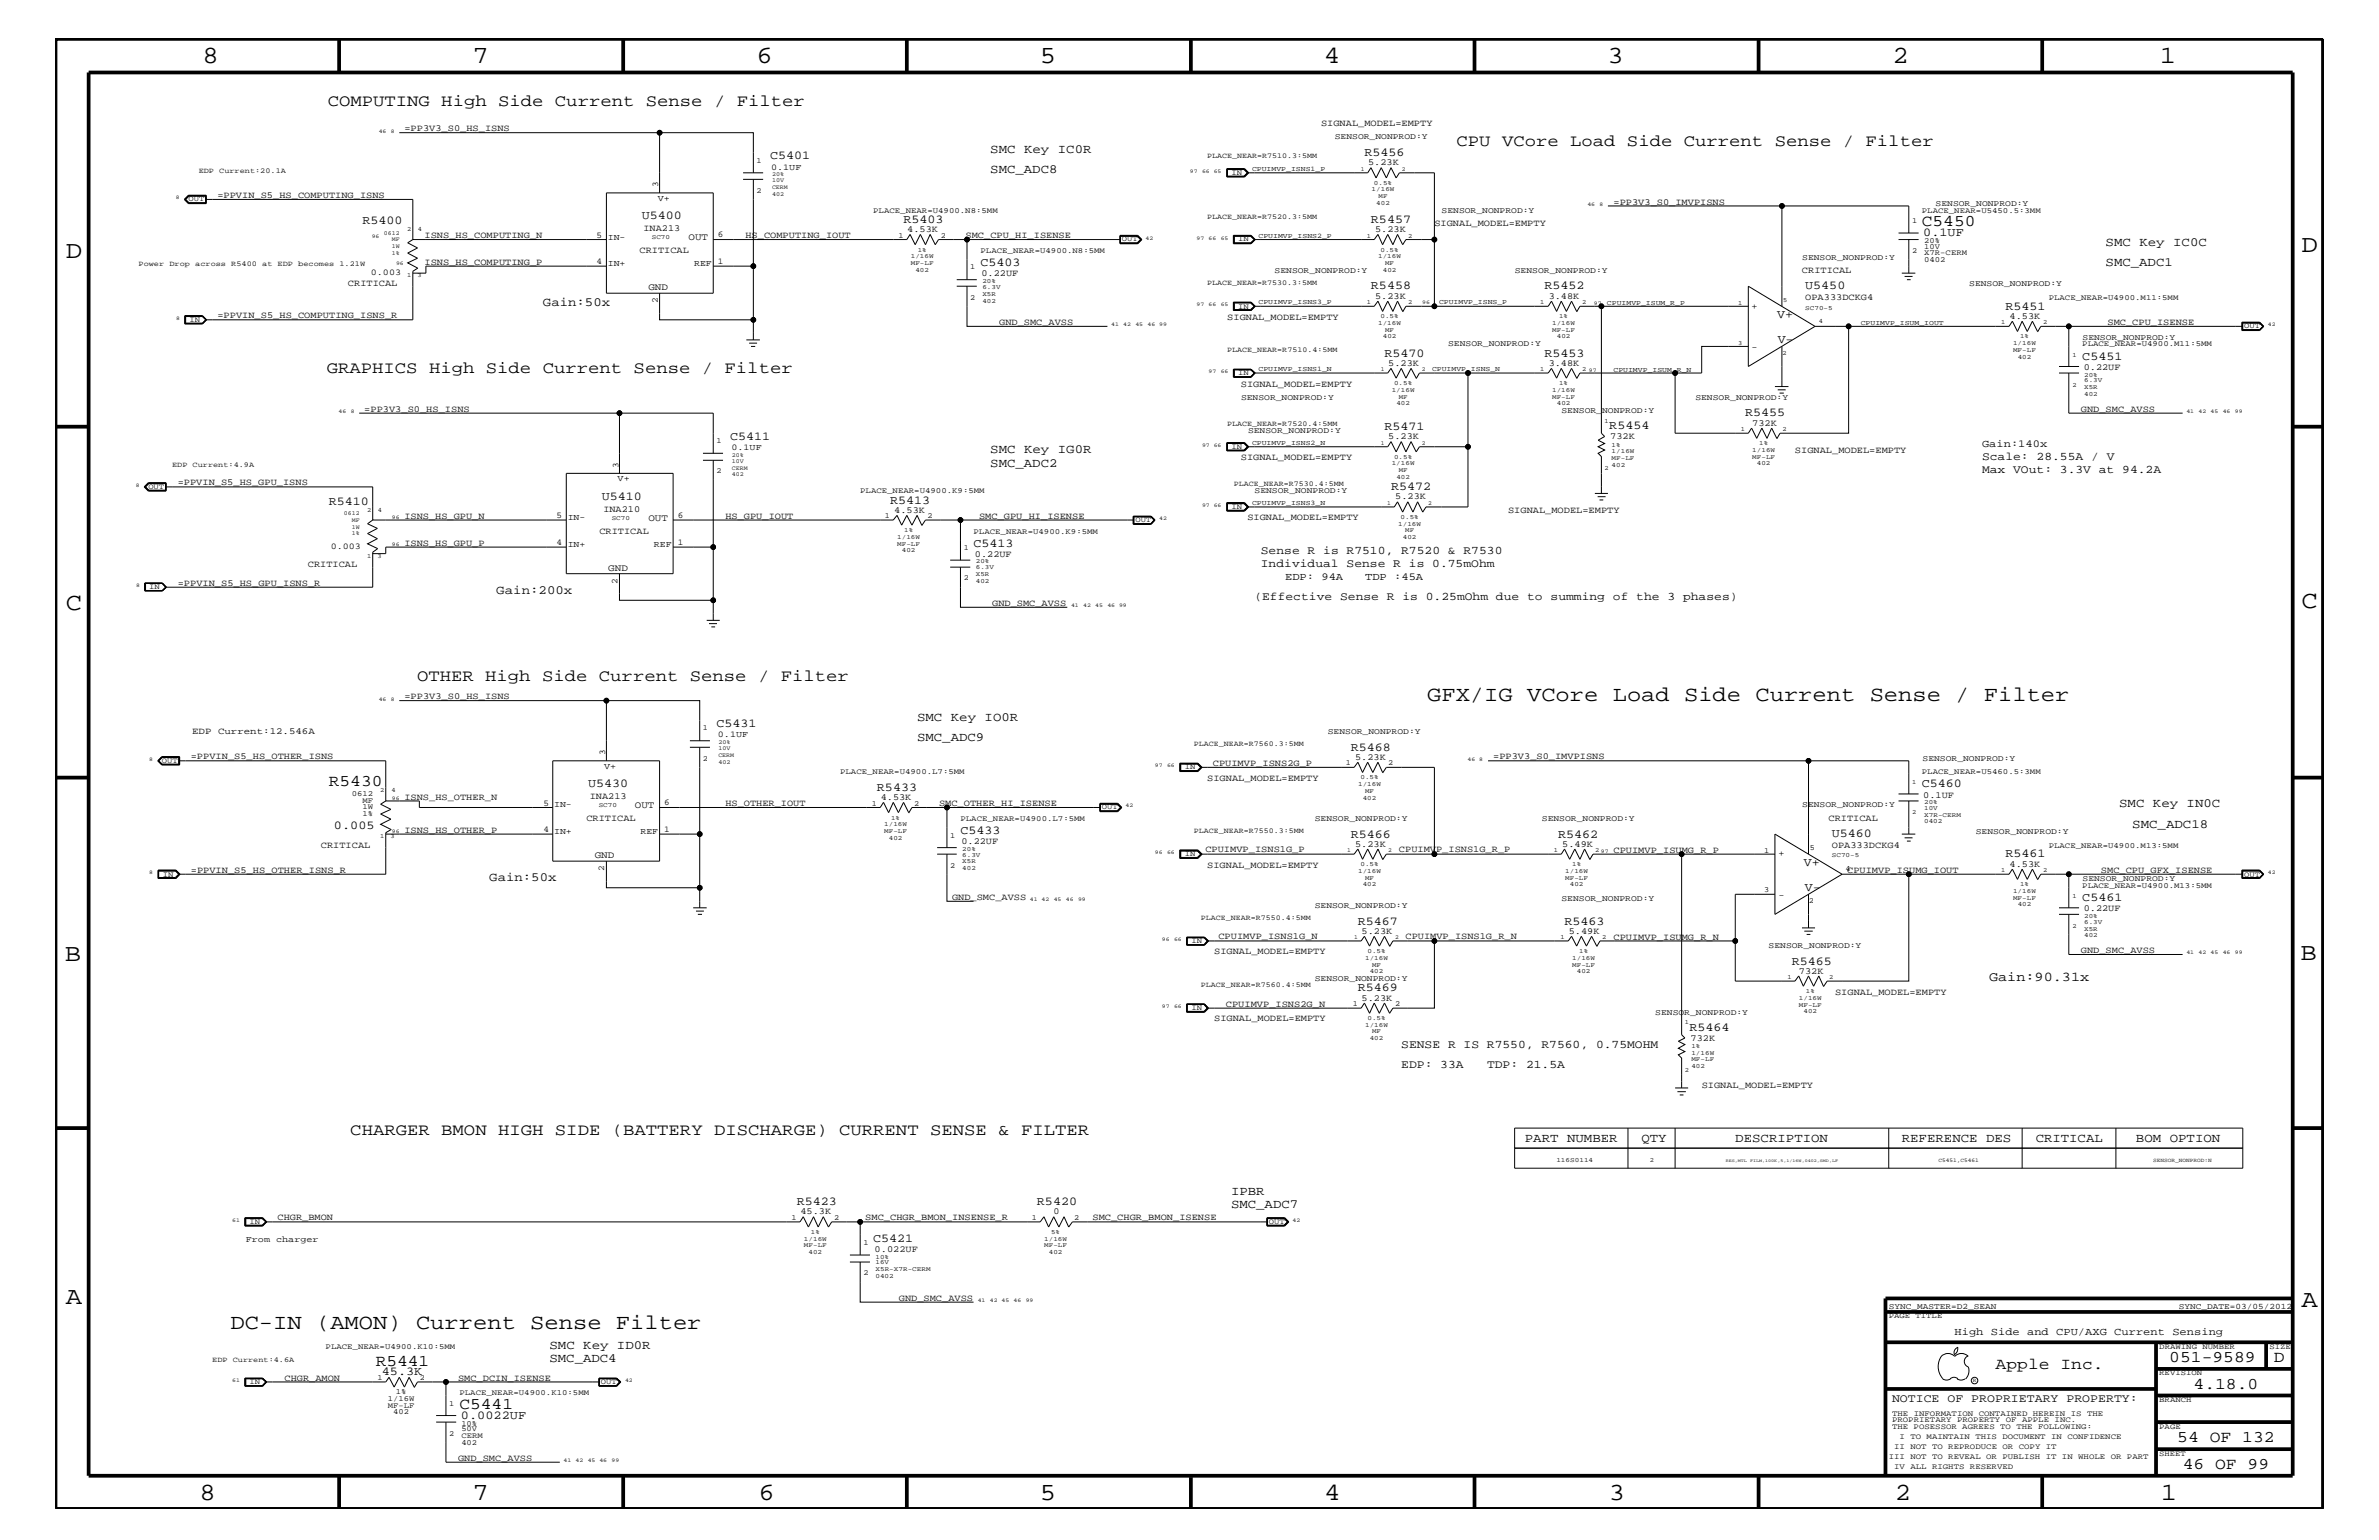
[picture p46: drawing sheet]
<svg xmlns="http://www.w3.org/2000/svg" width="432mm" height="279mm" viewBox="0 0 432 279" stroke-linecap="round" stroke-linejoin="round" font-family="sans-serif">
<defs><g id="words">
<g font-size="4.5">
<text x="36.7" y="11.5">8</text>
<text x="85.8" y="11.5">7</text>
<text x="137.3" y="11.5">6</text>
<text x="188.7" y="11.5">5</text>
<text x="240.3" y="11.5">4</text>
<text x="291.8" y="11.5">3</text>
<text x="343.5" y="11.5">2</text>
<text x="392" y="11.5">1</text>
<text x="11.9" y="46.8">D</text>
<text x="417.7" y="45.7">D</text>
<text x="11.9" y="110.6">C</text>
<text x="417.7" y="110.3">C</text>
<text x="11.8" y="174.3">B</text>
<text x="417.6" y="174.2">B</text>
<text x="11.9" y="236.7">A</text>
<text x="417.7" y="237.1">A</text>
<text x="36.2" y="272.1">8</text>
<text x="85.8" y="272.1">7</text>
<text x="137.7" y="272.1">6</text>
<text x="188.7" y="272.1">5</text>
<text x="240.4" y="272.1">4</text>
<text x="292" y="272.1">3</text>
<text x="343.9" y="272.1">2</text>
<text x="392.2" y="272.1">1</text>
</g>
<g font-size="3.9">
<text x="259" y="127.1">GFX/IG VCore Load Side Current Sense / Filter</text>
<text x="41.8" y="241.1">DC-IN (AMON) Current Sense Filter</text>
</g>
<g font-size="3">
<text x="59.5" y="19.2">COMPUTING High Side Current Sense / Filter</text>
<text x="264.4" y="26.5">CPU VCore Load Side Current Sense / Filter</text>
<text x="348.8" y="41">C5450</text>
<text x="59.3" y="67.7">GRAPHICS High Side Current Sense / Filter</text>
<text x="75.7" y="123.5">OTHER High Side Current Sense / Filter</text>
<text x="59.7" y="142.5">R5430</text>
<text x="63.6" y="205.9">CHARGER BMON HIGH SIDE (BATTERY DISCHARGE) CURRENT SENSE &amp; FILTER</text>
<text x="68.2" y="247.8">R5441</text>
<text x="362.2" y="248.4">Apple Inc.</text>
<text x="393.7" y="247.1">051-9589</text>
<text x="398.1" y="252">4.18.0</text>
<text x="412.7" y="247.1">D</text>
<text x="83.4" y="255.6">C5441</text>
<text x="395.2" y="261.6">54 OF 132</text>
<text x="396.2" y="266.6">46 OF 99</text>
</g>
<text font-size="2.5" x="361" y="178">Gain:90.31x</text>
<g font-size="2.3">
<text x="179.7" y="27.7">SMC Key IC0R</text>
<text x="179.7" y="31.4">SMC_ADC8</text>
<text x="382.2" y="44.6">SMC Key IC0C</text>
<text x="382.2" y="48.3">SMC_ADC1</text>
<text x="98.6" y="55.6">Gain:50x</text>
<text x="179.7" y="82.2">SMC Key IG0R</text>
<text x="179.7" y="84.7">SMC_ADC2</text>
<text x="90.1" y="107.7">Gain:200x</text>
<text x="166.5" y="130.8">SMC Key IO0R</text>
<text x="166.5" y="134.4">SMC_ADC9</text>
<text x="384.6" y="146.5">SMC Key IN0C</text>
<text x="387" y="150.1">SMC_ADC18</text>
<text x="88.8" y="159.9">Gain:50x</text>
<text x="276.8" y="207.1">PART NUMBER</text>
<text x="297.9" y="207.1">QTY</text>
<text x="315" y="207.1">DESCRIPTION</text>
<text x="345.2" y="207.1">REFERENCE DES</text>
<text x="369.5" y="207.1">CRITICAL</text>
<text x="387.7" y="207.1">BOM OPTION</text>
<text x="223.4" y="216.9">IPBR</text>
<text x="223.4" y="219.2">SMC_ADC7</text>
<text x="99.7" y="244.7">SMC Key ID0R</text>
<text x="99.7" y="247.1">SMC_ADC4</text>
</g>
<g font-size="2.2">
<text x="139.8" y="28.9">C5401</text>
<text x="247.6" y="28.3">R5456</text>
<text x="65.8" y="40.7">R5400</text>
<text x="116.5" y="39.8">U5400</text>
<text x="164" y="40.4">R5403</text>
<text x="248.8" y="40.4">R5457</text>
<text x="349.1" y="42.9">0.1UF</text>
<text x="178" y="48.3">C5403</text>
<text x="248.8" y="52.5">R5458</text>
<text x="280.3" y="52.5">R5452</text>
<text x="327.7" y="52.4">U5450</text>
<text x="322.6" y="57.7">V+</text>
<text x="364" y="56.2">R5451</text>
<text x="251.3" y="64.7">R5470</text>
<text x="280.3" y="64.7">R5453</text>
<text x="322.7" y="62.3">V-</text>
<text x="378" y="65.3">C5451</text>
<text x="292.1" y="77.9">R5454</text>
<text x="316.7" y="75.6">R5455</text>
<text x="132.5" y="79.9">C5411</text>
<text x="251.3" y="78">R5471</text>
<text x="252.5" y="88.9">R5472</text>
<text x="59.7" y="91.6">R5410</text>
<text x="109.2" y="90.7">U5410</text>
<text x="161.5" y="91.4">R5413</text>
<text x="176.7" y="99.3">C5413</text>
<text x="130" y="131.9">C5431</text>
<text x="245.2" y="136.2">R5468</text>
<text x="106.8" y="142.9">U5430</text>
<text x="159.2" y="143.5">R5433</text>
<text x="348.8" y="142.9">C5460</text>
<text x="60.6" y="150.5">0.005</text>
<text x="174.3" y="151.3">C5433</text>
<text x="245.2" y="152">R5466</text>
<text x="282.8" y="152">R5462</text>
<text x="332.5" y="151.8">U5460</text>
<text x="364" y="155.6">R5461</text>
<text x="327.4" y="157.1">V+</text>
<text x="327.6" y="161.7">V-</text>
<text x="246.5" y="167.8">R5467</text>
<text x="284" y="167.8">R5463</text>
<text x="378" y="163.5">C5461</text>
<text x="246.5" y="179.9">R5469</text>
<text x="325.2" y="175">R5465</text>
<text x="306.7" y="187">R5464</text>
<text x="144.6" y="218.6">R5423</text>
<text x="188.2" y="218.6">R5420</text>
<text x="158.5" y="225.3">C5421</text>
<text x="69.3" y="249.5">45.3K</text>
<text x="83.7" y="257.4">0.0022UF</text>
</g>
<g font-size="2.1">
<text x="359.7" y="83.5">Scale: 28.55A / V</text>
<text x="359.7" y="85.9">Max VOut: 3.3V at 94.2A</text>
<text x="228.9" y="100.4">Sense R is R7510, R7520 &amp; R7530</text>
<text x="228.9" y="102.9">Individual Sense R is 0.75mOhm</text>
<text x="227.7" y="108.9">(Effective Sense R is 0.25mOhm due to summing of the 3 phases)</text>
<text x="254.3" y="190.2">SENSE R IS R7550, R7560, 0.75MOHM</text>
<text x="254.3" y="193.7">EDP: 33A</text>
<text x="269.9" y="193.7">TDP: 21.5A</text>
<text x="343.4" y="254.4">NOTICE OF PROPRIETARY PROPERTY:</text>
</g>
<g font-size="1.9">
<text x="359.7" y="81.1">Gain:140x</text>
<text x="233.3" y="105.3">EDP: 94A</text>
<text x="247.8" y="105.3">TDP :45A</text>
<text x="354.8" y="242.3">High Side and CPU/AXG Current Sensing</text>
</g>
<g font-size="1.8">
<text x="125" y="43.6">OUT</text>
<text x="117.7" y="52.7">GND</text>
<text x="117.7" y="94.5">OUT</text>
<text x="110.4" y="103.7">GND</text>
<text x="115.2" y="146.7">OUT</text>
<text x="107.9" y="155.7">GND</text>
</g>
<g font-size="1.7">
<text x="73.4" y="23.8">=PP3V3_S0_HS_ISNS</text>
<text x="239.8" y="22.9">SIGNAL_MODEL=EMPTY</text>
<text x="39.5" y="35.9">=PPVIN_S5_HS_COMPUTING_ISNS</text>
<text x="248.3" y="30">5.23K</text>
<text x="116.8" y="41.9">INA213</text>
<text x="260.3" y="41">SIGNAL_MODEL=EMPTY</text>
<text x="292.9" y="37.2">=PP3V3_S0_IMVPISNS</text>
<text x="77" y="43.2">ISNS_HS_COMPUTING_N</text>
<text x="116.1" y="45.9">CRITICAL</text>
<text x="135.3" y="43.2">HS_COMPUTING_IOUT</text>
<text x="164.7" y="42.1">4.53K</text>
<text x="175.3" y="43.2">SMC_CPU_HI_ISENSE</text>
<text x="249.6" y="42.1">5.23K</text>
<text x="63.2" y="51.9">CRITICAL</text>
<text x="77" y="48">ISNS_HS_COMPUTING_P</text>
<text x="178.1" y="50.2">0.22UF</text>
<text x="327.1" y="49.6">CRITICAL</text>
<text x="39.5" y="57.8">=PPVIN_S5_HS_COMPUTING_ISNS_R</text>
<text x="181.4" y="59">GND_SMC_AVSS</text>
<text x="222.8" y="58">SIGNAL_MODEL=EMPTY</text>
<text x="249.6" y="54.2">5.23K</text>
<text x="281.1" y="54.2">3.48K</text>
<text x="317.9" y="56">+</text>
<text x="327.7" y="54.4">OPA333DCKG4</text>
<text x="364.7" y="57.9">4.53K</text>
<text x="382.5" y="59">SMC_CPU_ISENSE</text>
<text x="317.9" y="63.4">-</text>
<text x="225.2" y="70.1">SIGNAL_MODEL=EMPTY</text>
<text x="252" y="66.4">5.23K</text>
<text x="281.1" y="66.4">3.48K</text>
<text x="378.2" y="67.1">0.22UF</text>
<text x="66.1" y="74.7">=PP3V3_S0_HS_ISNS</text>
<text x="318.1" y="77.3">732K</text>
<text x="377.7" y="74.7">GND_SMC_AVSS</text>
<text x="225.2" y="83.5">SIGNAL_MODEL=EMPTY</text>
<text x="252" y="79.7">5.23K</text>
<text x="292.3" y="79.7">732K</text>
<text x="325.8" y="82.2">SIGNAL_MODEL=EMPTY</text>
<text x="32.3" y="88.1">=PPVIN_S5_HS_GPU_ISNS</text>
<text x="73.4" y="94.2">ISNS_HS_GPU_N</text>
<text x="109.5" y="92.8">INA210</text>
<text x="131.7" y="94.2">HS_GPU_IOUT</text>
<text x="162.3" y="93.1">4.53K</text>
<text x="177.7" y="94.2">SMC_GPU_HI_ISENSE</text>
<text x="226.4" y="94.3">SIGNAL_MODEL=EMPTY</text>
<text x="253.2" y="90.6">5.23K</text>
<text x="273.7" y="93.2">SIGNAL_MODEL=EMPTY</text>
<text x="73.4" y="99">ISNS_HS_GPU_P</text>
<text x="108.8" y="96.8">CRITICAL</text>
<text x="177" y="101">0.22UF</text>
<text x="32.3" y="106.3">=PPVIN_S5_HS_GPU_ISNS_R</text>
<text x="55.9" y="102.9">CRITICAL</text>
<text x="180.1" y="109.9">GND_SMC_AVSS</text>
<text x="73.4" y="126.9">=PP3V3_S0_HS_ISNS</text>
<text x="34.6" y="137.8">=PPVIN_S5_HS_OTHER_ISNS</text>
<text x="34.9" y="133.2">EDP Current:12.546A</text>
<text x="246" y="137.9">5.23K</text>
<text x="271" y="137.8">=PP3V3_S0_IMVPISNS</text>
<text x="219.1" y="141.7">SIGNAL_MODEL=EMPTY</text>
<text x="220.1" y="139">CPUIMVP_ISNS2G_P</text>
<text x="73.4" y="145.1">ISNS_HS_OTHER_N</text>
<text x="106.4" y="149">CRITICAL</text>
<text x="107.1" y="144.9">INA213</text>
<text x="131.7" y="146.2">HS_OTHER_IOUT</text>
<text x="159.9" y="145.1">4.53K</text>
<text x="170.4" y="146.2">SMC_OTHER_HI_ISENSE</text>
<text x="331.9" y="149">CRITICAL</text>
<text x="349.1" y="144.7">0.1UF</text>
<text x="58.3" y="153.8">CRITICAL</text>
<text x="73.4" y="151.1">ISNS_HS_OTHER_P</text>
<text x="174.5" y="153.2">0.22UF</text>
<text x="218.8" y="154.6">CPUIMVP_ISNS1G_P</text>
<text x="246" y="153.7">5.23K</text>
<text x="253.9" y="154.6">CPUIMVP_ISNS1G_R_P</text>
<text x="283.5" y="153.7">5.49K</text>
<text x="292.9" y="154.7">CPUIMVP_ISUMG_R_P</text>
<text x="322.8" y="155.4">+</text>
<text x="332.5" y="153.8">OPA333DCKG4</text>
<text x="34.6" y="158.4">=PPVIN_S5_HS_OTHER_ISNS_R</text>
<text x="219.1" y="157.4">SIGNAL_MODEL=EMPTY</text>
<text x="335.3" y="158.4">CPUIMVP_ISUMG_IOUT</text>
<text x="364.7" y="157.3">4.53K</text>
<text x="381.3" y="158.4">SMC_CPU_GFX_ISENSE</text>
<text x="172.8" y="163.3">GND_SMC_AVSS</text>
<text x="322.8" y="162.8">-</text>
<text x="378.2" y="165.3">0.22UF</text>
<text x="220.4" y="173.2">SIGNAL_MODEL=EMPTY</text>
<text x="221.1" y="170.4">CPUIMVP_ISNS1G_N</text>
<text x="247.1" y="169.4">5.23K</text>
<text x="255.1" y="170.4">CPUIMVP_ISNS1G_R_N</text>
<text x="284.7" y="169.4">5.49K</text>
<text x="292.9" y="170.5">CPUIMVP_ISUMG_R_N</text>
<text x="377.7" y="172.9">GND_SMC_AVSS</text>
<text x="326.5" y="176.7">732K</text>
<text x="220.4" y="185.3">SIGNAL_MODEL=EMPTY</text>
<text x="222.5" y="182.7">CPUIMVP_ISNS2G_N</text>
<text x="247.1" y="181.6">5.23K</text>
<text x="333.1" y="180.5">SIGNAL_MODEL=EMPTY</text>
<text x="306.8" y="188.8">732K</text>
<text x="308.9" y="197.4">SIGNAL_MODEL=EMPTY</text>
<text x="50.4" y="221.4">CHGR_BMON</text>
<text x="145.3" y="220.3">45.3K</text>
<text x="157.1" y="221.4">SMC_CHGR_BMON_INSENSE_R</text>
<text x="191.2" y="220.3">0</text>
<text x="198.3" y="221.4">SMC_CHGR_BMON_ISENSE</text>
<text x="158.7" y="227.1">0.022UF</text>
<text x="163.2" y="236">GND_SMC_AVSS</text>
<text x="51.6" y="250.6">CHGR_AMON</text>
<text x="83.1" y="250.6">SMC_DCIN_ISENSE</text>
<text x="83.1" y="265">GND_SMC_AVSS</text>
</g>
<g font-size="1.6">
<text x="119.5" y="34" transform="rotate(-90 119.5 34)">3</text>
<text x="140" y="30.8">0.1UF</text>
<text x="119.4" y="36.4">V+</text>
<text x="108.3" y="43.1">5</text>
<text x="108.3" y="47.9">4</text>
<text x="110.3" y="43.5">IN-</text>
<text x="130.3" y="43">6</text>
<text x="130.3" y="47.9">1</text>
<text x="67.3" y="49.9">0.003</text>
<text x="110.3" y="48.3">IN+</text>
<text x="126" y="48.3">REF</text>
<text x="119.4" y="55.1" transform="rotate(-90 119.4 55.1)">2</text>
<text x="132.8" y="81.6">0.1UF</text>
<text x="112.1" y="87.3">V+</text>
<text x="112.3" y="84.9" transform="rotate(-90 112.3 84.9)">3</text>
<text x="101" y="94">5</text>
<text x="103" y="94.3">IN-</text>
<text x="123" y="93.9">6</text>
<text x="60" y="99.6">0.003</text>
<text x="101" y="98.8">4</text>
<text x="103" y="99.3">IN+</text>
<text x="118.7" y="99.3">REF</text>
<text x="123" y="98.8">1</text>
<text x="112.1" y="105.9" transform="rotate(-90 112.1 105.9)">2</text>
<text x="109.8" y="137" transform="rotate(-90 109.8 137)">3</text>
<text x="130.3" y="133.8">0.1UF</text>
<text x="109.6" y="139.5">V+</text>
<text x="98.6" y="146.2">5</text>
<text x="100.6" y="146.5">IN-</text>
<text x="120.6" y="146">6</text>
<text x="98.6" y="151">4</text>
<text x="100.6" y="151.3">IN+</text>
<text x="116.2" y="151.3">REF</text>
<text x="120.6" y="151">1</text>
<text x="109.6" y="158.1" transform="rotate(-90 109.6 158.1)">2</text>
<text x="44.6" y="225.3">From charger</text>
</g>
<g font-size="1.5">
<text x="242.3" y="25.3">SENSOR_NONPROD:Y</text>
<text x="261.7" y="38.6">SENSOR_NONPROD:Y</text>
<text x="351.3" y="37.4">SENSOR_NONPROD:Y</text>
<text x="327.1" y="47.1">SENSOR_NONPROD:Y</text>
<text x="231.4" y="49.6">SENSOR_NONPROD:Y</text>
<text x="275" y="49.6">SENSOR_NONPROD:Y</text>
<text x="357.4" y="51.9">SENSOR_NONPROD:Y</text>
<text x="262.8" y="62.9">SENSOR_NONPROD:Y</text>
<text x="378" y="61.7">SENSOR_NONPROD:Y</text>
<text x="225.3" y="72.6">SENSOR_NONPROD:Y</text>
<text x="283.4" y="75">SENSOR_NONPROD:Y</text>
<text x="307.7" y="72.6">SENSOR_NONPROD:Y</text>
<text x="226.5" y="78.6">SENSOR_NONPROD:Y</text>
<text x="227.7" y="89.5">SENSOR_NONPROD:Y</text>
<text x="241" y="133.2">SENSOR_NONPROD:Y</text>
<text x="349" y="138">SENSOR_NONPROD:Y</text>
<text x="238.6" y="149">SENSOR_NONPROD:Y</text>
<text x="279.9" y="149">SENSOR_NONPROD:Y</text>
<text x="327.1" y="146.5">SENSOR_NONPROD:Y</text>
<text x="358.6" y="151.3">SENSOR_NONPROD:Y</text>
<text x="378" y="159.9">SENSOR_NONPROD:Y</text>
<text x="238.6" y="164.7">SENSOR_NONPROD:Y</text>
<text x="283.4" y="163.5">SENSOR_NONPROD:Y</text>
<text x="321" y="172">SENSOR_NONPROD:Y</text>
<text x="238.6" y="178">SENSOR_NONPROD:Y</text>
<text x="300.4" y="184.1">SENSOR_NONPROD:Y</text>
<text x="342.8" y="237.4">SYNC_MASTER=D2_SEAN</text>
<text x="395.5" y="237.4">SYNC_DATE=03/05/2012</text>
</g>
<g font-size="1.4">
<text x="137.3" y="29.5">1</text>
<text x="219.1" y="28.7">PLACE_NEAR=R7510.3:5MM</text>
<text x="36.1" y="31.4">EDP Current:20.1A</text>
<text x="137.3" y="35">2</text>
<text x="223.5" y="31.7">IN</text>
<text x="34.2" y="36.5">OUT</text>
<text x="158.5" y="38.6">PLACE_NEAR=U4900.N8:5MM</text>
<text x="219.1" y="39.7">PLACE_NEAR=R7520.3:5MM</text>
<text x="347" y="40.4">1</text>
<text x="348.8" y="38.6">PLACE_NEAR=U5450.5:3MM</text>
<text x="163.1" y="43.1">1</text>
<text x="170.8" y="43.1">2</text>
<text x="178" y="45.9">PLACE_NEAR=U4900.N8:5MM</text>
<text x="203.6" y="43.8">OUT</text>
<text x="224.7" y="43.8">IN</text>
<text x="347" y="45.9">2</text>
<text x="349.2" y="46.3">X7R-CERM</text>
<text x="349.2" y="45.2">10V</text>
<text x="349.2" y="44.1">20%</text>
<text x="349.2" y="47.6">0402</text>
<text x="25.1" y="48.3">Power Drop across R5400 at EDP becomes 1.21W</text>
<text x="176.1" y="48.9">1</text>
<text x="219.1" y="51.8">PLACE_NEAR=R7530.3:5MM</text>
<text x="34.4" y="58.4">IN</text>
<text x="176.1" y="54.4">2</text>
<text x="224.7" y="56">IN</text>
<text x="371.9" y="54.4">PLACE_NEAR=U4900.M11:5MM</text>
<text x="407.3" y="59.5">OUT</text>
<text x="222.8" y="63.9">PLACE_NEAR=R7510.4:5MM</text>
<text x="378" y="62.9">PLACE_NEAR=U4900.M11:5MM</text>
<text x="224.7" y="68.1">IN</text>
<text x="222.8" y="77.2">PLACE_NEAR=R7520.4:5MM</text>
<text x="130" y="80.5">1</text>
<text x="223.5" y="81.4">IN</text>
<text x="26.9" y="88.7">OUT</text>
<text x="31.2" y="84.7">EDP Current:4.9A</text>
<text x="130" y="85.9">2</text>
<text x="156.1" y="89.5">PLACE_NEAR=U4900.K9:5MM</text>
<text x="223.9" y="88.2">PLACE_NEAR=R7530.4:5MM</text>
<text x="160.6" y="94">1</text>
<text x="168.3" y="94">2</text>
<text x="206.1" y="94.8">OUT</text>
<text x="223.5" y="92.3">IN</text>
<text x="174.9" y="99.9">1</text>
<text x="176.7" y="96.8">PLACE_NEAR=U4900.K9:5MM</text>
<text x="27.1" y="106.9">IN</text>
<text x="174.9" y="105.3">2</text>
<text x="127.6" y="132.5">1</text>
<text x="216.7" y="135.4">PLACE_NEAR=R7560.3:5MM</text>
<text x="29.4" y="138.4">OUT</text>
<text x="127.6" y="138">2</text>
<text x="152.5" y="140.4">PLACE_NEAR=U4900.L7:5MM</text>
<text x="215.1" y="139.6">IN</text>
<text x="244.3" y="138.9">1</text>
<text x="252" y="138.9">2</text>
<text x="348.8" y="140.4">PLACE_NEAR=U5460.5:3MM</text>
<text x="63.8" y="144.5">0612</text>
<text x="65.8" y="145.7">MF</text>
<text x="65.8" y="146.8">1W</text>
<text x="65.8" y="148.1">1%</text>
<text x="158.2" y="146.2">1</text>
<text x="165.9" y="146.2">2</text>
<text x="174.3" y="149">PLACE_NEAR=U4900.L7:5MM</text>
<text x="200" y="146.8">OUT</text>
<text x="172.5" y="152">1</text>
<text x="215.1" y="155.4">IN</text>
<text x="216.7" y="151.2">PLACE_NEAR=R7550.3:5MM</text>
<text x="320.2" y="154.7">1</text>
<text x="328.5" y="154.2">5</text>
<text x="371.9" y="153.8">PLACE_NEAR=U4900.M13:5MM</text>
<text x="29.5" y="159">IN</text>
<text x="172.5" y="157.4">2</text>
<text x="320.2" y="161.9">3</text>
<text x="334.9" y="158">4</text>
<text x="378" y="161.1">PLACE_NEAR=U4900.M13:5MM</text>
<text x="407.3" y="159">OUT</text>
<text x="217.9" y="166.9">PLACE_NEAR=R7550.4:5MM</text>
<text x="328.3" y="163.8">2</text>
<text x="216.2" y="171.1">IN</text>
<text x="217.9" y="179">PLACE_NEAR=R7560.4:5MM</text>
<text x="216.2" y="183.2">IN</text>
<text x="245.5" y="182.5">1</text>
<text x="253.2" y="182.5">2</text>
<text x="143.7" y="221.3">1</text>
<text x="151.4" y="221.3">2</text>
<text x="187.3" y="221.3">1</text>
<text x="195" y="221.3">2</text>
<text x="45.3" y="222">IN</text>
<text x="156.7" y="225.9">1</text>
<text x="230.3" y="222">OUT</text>
<text x="156.7" y="231.3">2</text>
<text x="342.8" y="239.2">PAGE TITLE</text>
<text x="59.1" y="244.7">PLACE_NEAR=U4900.K10:5MM</text>
<text x="391.9" y="244.7">DRAWING NUMBER</text>
<text x="411.9" y="244.7">SIZE</text>
<text x="38.5" y="247.1">EDP Current:4.6A</text>
<text x="45.3" y="251.1">IN</text>
<text x="68.5" y="250.4">1</text>
<text x="76.2" y="250.4">2</text>
<text x="109.1" y="251.1">OUT</text>
<text x="391.9" y="249.5">REVISION</text>
<text x="70.4" y="254.2">1/16W</text>
<text x="70.4" y="255.4">MF-LF</text>
<text x="71.4" y="256.6">402</text>
<text x="71.8" y="252.9">1%</text>
<text x="81.5" y="255">1</text>
<text x="83.4" y="253.2">PLACE_NEAR=U4900.K10:5MM</text>
<text x="343.4" y="256.8">THE INFORMATION CONTAINED HEREIN IS THE</text>
<text x="391.9" y="254.4">BRANCH</text>
<text x="81.5" y="260.5">2</text>
<text x="83.7" y="262.2">402</text>
<text x="83.7" y="258.7">10%</text>
<text x="83.7" y="259.7">50V</text>
<text x="83.7" y="261">CERM</text>
<text x="343.4" y="258">PROPRIETARY PROPERTY OF APPLE INC.</text>
<text x="343.4" y="259.3">THE POSESSOR AGREES TO THE FOLLOWING:</text>
<text x="343.8" y="262.9">II NOT TO REPRODUCE OR COPY IT</text>
<text x="344.8" y="261.1">I TO MAINTAIN THIS DOCUMENT IN CONFIDENCE</text>
<text x="391.9" y="259.3">PAGE</text>
<text x="342.8" y="264.7">III NOT TO REVEAL OR PUBLISH IT IN WHOLE OR PART</text>
<text x="343.8" y="266.6">IV ALL RIGHTS RESERVED</text>
<text x="391.9" y="264.1">SHEET</text>
</g>
<g font-size="1.3">
<text x="227.2" y="31">CPUIMVP_ISNS1_P</text>
<text x="228.4" y="43.1">CPUIMVP_ISNS2_P</text>
<text x="228.4" y="55.2">CPUIMVP_ISNS3_P</text>
<text x="261.2" y="55.2">CPUIMVP_ISNS_P</text>
<text x="291.7" y="55.3">CPUIMVP_ISUM_R_P</text>
<text x="337.7" y="59">CPUIMVP_ISUM_IOUT</text>
<text x="228.4" y="67.3">CPUIMVP_ISNS1_N</text>
<text x="259.9" y="67.3">CPUIMVP_ISNS_N</text>
<text x="292.9" y="67.5">CPUIMVP_ISUM_R_N</text>
<text x="227.2" y="80.7">CPUIMVP_ISNS2_N</text>
<text x="227.2" y="91.6">CPUIMVP_ISNS3_N</text>
</g>
<g font-size="1.2">
<text x="249" y="34.7">1/16W</text>
<text x="249.4" y="33.6">0.5%</text>
<text x="250.2" y="35.9">MF</text>
<text x="73.9" y="41.9">2</text>
<text x="75.9" y="41.9">4</text>
<text x="249.8" y="37.2">402</text>
<text x="118.3" y="43.4">SC70</text>
<text x="165.3" y="46.8">1/16W</text>
<text x="166.6" y="45.7">1%</text>
<text x="248.1" y="43.1">1</text>
<text x="250.1" y="46.8">1/16W</text>
<text x="250.6" y="45.7">0.5%</text>
<text x="255.6" y="43.1">2</text>
<text x="73.9" y="50.2">1</text>
<text x="75.8" y="50.2">3</text>
<text x="165.3" y="48">MF-LF</text>
<text x="166.2" y="49.3">402</text>
<text x="178.3" y="51.3">20%</text>
<text x="178.3" y="52.4">6.3V</text>
<text x="178.3" y="53.6">X5R</text>
<text x="251" y="49.3">402</text>
<text x="251.4" y="48">MF</text>
<text x="178.3" y="54.9">402</text>
<text x="248.1" y="55.2">1</text>
<text x="250.1" y="59">1/16W</text>
<text x="250.6" y="57.8">0.5%</text>
<text x="255.6" y="55.2">2</text>
<text x="279.6" y="55.2">1</text>
<text x="281.7" y="59">1/16W</text>
<text x="283" y="57.8">1%</text>
<text x="287.2" y="55.2">2</text>
<text x="315.5" y="55.3">1</text>
<text x="323.7" y="54.8">5</text>
<text x="327.7" y="56.2">SC70-5</text>
<text x="330.1" y="58.6">4</text>
<text x="363.2" y="58.9">1</text>
<text x="370.8" y="58.9">2</text>
<text x="251" y="61.4">402</text>
<text x="251.4" y="60.2">MF</text>
<text x="281.7" y="60.2">MF-LF</text>
<text x="282.6" y="61.4">402</text>
<text x="315.5" y="62.5">3</text>
<text x="323.5" y="64.4">2</text>
<text x="365.4" y="63.9">MF-LF</text>
<text x="365.4" y="62.6">1/16W</text>
<text x="366.2" y="65.1">402</text>
<text x="366.6" y="61.4">1%</text>
<text x="376.2" y="64.7">1</text>
<text x="252.6" y="71.1">1/16W</text>
<text x="253" y="69.9">0.5%</text>
<text x="279.6" y="67.3">1</text>
<text x="281.7" y="71.1">1/16W</text>
<text x="283" y="69.9">1%</text>
<text x="287.2" y="67.3">2</text>
<text x="376.2" y="70.1">2</text>
<text x="378.3" y="69.4">6.3V</text>
<text x="378.3" y="71.8">402</text>
<text x="378.3" y="68.4">20%</text>
<text x="378.3" y="70.6">X5R</text>
<text x="253.4" y="73.5">402</text>
<text x="253.9" y="72.3">MF</text>
<text x="281.7" y="72.3">MF-LF</text>
<text x="282.6" y="73.5">402</text>
<text x="291.3" y="76.8">1</text>
<text x="253" y="83.3">0.5%</text>
<text x="292.5" y="82.2">1/16W</text>
<text x="292.5" y="81.1">1%</text>
<text x="292.5" y="83.5">MF-LF</text>
<text x="316" y="78.3">1</text>
<text x="318.1" y="82">1/16W</text>
<text x="318.1" y="83.3">MF-LF</text>
<text x="319.3" y="80.8">1%</text>
<text x="323.5" y="78.3">2</text>
<text x="252.6" y="84.4">1/16W</text>
<text x="253.4" y="86.9">402</text>
<text x="253.9" y="85.6">MF</text>
<text x="291.3" y="85.3">2</text>
<text x="292.5" y="84.7">402</text>
<text x="318.9" y="84.4">402</text>
<text x="66.6" y="92.8">2</text>
<text x="68.6" y="92.8">4</text>
<text x="111" y="94.3">SC70</text>
<text x="253.8" y="95.4">1/16W</text>
<text x="254.2" y="94.2">0.5%</text>
<text x="66.6" y="101.2">1</text>
<text x="68.5" y="101.2">3</text>
<text x="162.9" y="99">MF-LF</text>
<text x="162.9" y="97.7">1/16W</text>
<text x="163.7" y="100.2">402</text>
<text x="164.1" y="96.5">1%</text>
<text x="254.6" y="97.7">402</text>
<text x="255.1" y="96.5">MF</text>
<text x="177.1" y="105.8">402</text>
<text x="177.1" y="103.3">6.3V</text>
<text x="177.1" y="102.2">20%</text>
<text x="177.1" y="104.6">X5R</text>
<text x="69" y="143.7">2</text>
<text x="71" y="143.7">4</text>
<text x="246.5" y="142.6">1/16W</text>
<text x="246.9" y="141.4">0.5%</text>
<text x="247.8" y="143.9">MF</text>
<text x="347" y="142.3">1</text>
<text x="108.7" y="146.4">SC70</text>
<text x="160.5" y="149.9">1/16W</text>
<text x="161.8" y="148.7">1%</text>
<text x="247.4" y="145.1">402</text>
<text x="347" y="147.7">2</text>
<text x="349.2" y="149.4">0402</text>
<text x="349.2" y="148.2">X7R-CERM</text>
<text x="349.2" y="145.9">20%</text>
<text x="349.2" y="147">10V</text>
<text x="69" y="152.1">1</text>
<text x="70.9" y="152.1">3</text>
<text x="160.5" y="151.1">MF-LF</text>
<text x="161.3" y="152.3">402</text>
<text x="174.7" y="154.4">20%</text>
<text x="174.7" y="155.5">6.3V</text>
<text x="282" y="154.6">1</text>
<text x="289.6" y="154.6">2</text>
<text x="332.5" y="155.6">SC70-5</text>
<text x="174.7" y="157.9">402</text>
<text x="174.7" y="156.7">X5R</text>
<text x="246.5" y="158.4">1/16W</text>
<text x="246.9" y="157.2">0.5%</text>
<text x="247.4" y="160.8">402</text>
<text x="247.8" y="159.6">MF</text>
<text x="284.1" y="158.4">1/16W</text>
<text x="284.1" y="159.6">MF-LF</text>
<text x="284.9" y="160.8">402</text>
<text x="285.4" y="157.2">1%</text>
<text x="363.2" y="158.3">1</text>
<text x="365.4" y="162">1/16W</text>
<text x="366.6" y="160.8">1%</text>
<text x="370.8" y="158.3">2</text>
<text x="365.4" y="163.3">MF-LF</text>
<text x="366.2" y="164.5">402</text>
<text x="376.2" y="162.8">1</text>
<text x="378.3" y="167.6">6.3V</text>
<text x="378.3" y="166.5">20%</text>
<text x="248.2" y="172.9">0.5%</text>
<text x="283.2" y="170.4">1</text>
<text x="286.6" y="172.9">1%</text>
<text x="290.8" y="170.4">2</text>
<text x="376.2" y="168.3">2</text>
<text x="378.3" y="170">402</text>
<text x="378.3" y="168.9">X5R</text>
<text x="247.8" y="174.2">1/16W</text>
<text x="248.6" y="176.6">402</text>
<text x="249" y="175.4">MF</text>
<text x="285.4" y="175.4">MF-LF</text>
<text x="285.4" y="174.2">1/16W</text>
<text x="286.2" y="176.6">402</text>
<text x="324.4" y="177.7">1</text>
<text x="332" y="177.7">2</text>
<text x="248.2" y="185">0.5%</text>
<text x="305.8" y="185.9">1</text>
<text x="326.5" y="181.4">1/16W</text>
<text x="326.5" y="182.7">MF-LF</text>
<text x="327.4" y="183.8">402</text>
<text x="327.8" y="180.2">1%</text>
<text x="247.8" y="186.3">1/16W</text>
<text x="248.6" y="188.7">402</text>
<text x="249" y="187.5">MF</text>
<text x="307" y="191.4">1/16W</text>
<text x="307" y="190.2">1%</text>
<text x="305.8" y="194.4">2</text>
<text x="307" y="193.7">402</text>
<text x="307" y="192.6">MF-LF</text>
<text x="282.5" y="210.8">116S0114</text>
<text x="299.4" y="210.8">2</text>
<text x="145.9" y="226.3">MF-LF</text>
<text x="145.9" y="225.1">1/16W</text>
<text x="146.8" y="227.5">402</text>
<text x="147.2" y="223.9">1%</text>
<text x="189.5" y="226.3">MF-LF</text>
<text x="189.5" y="225.1">1/16W</text>
<text x="190.4" y="227.5">402</text>
<text x="190.8" y="223.9">5%</text>
<text x="158.9" y="228.4">10%</text>
<text x="158.9" y="231.8">0402</text>
<text x="158.9" y="230.7">X5R-X7R-CERM</text>
<text x="158.9" y="229.4">16V</text>
</g>
<g font-size="1.1">
<text x="140.1" y="35.5">402</text>
<text x="140.1" y="33">10V</text>
<text x="140.1" y="31.9">20%</text>
<text x="140.1" y="34.2">CERM</text>
<text x="247" y="31">1</text>
<text x="254.4" y="31">2</text>
<text x="69.7" y="42.6">0612</text>
<text x="71.1" y="45.1">1W</text>
<text x="71.1" y="46.3">1%</text>
<text x="71.1" y="43.8">MF</text>
<text x="250.6" y="67.3">1</text>
<text x="258.1" y="67.3">2</text>
<text x="132.8" y="82.8">20%</text>
<text x="132.8" y="83.9">10V</text>
<text x="250.6" y="80.7">1</text>
<text x="258.1" y="80.7">2</text>
<text x="132.8" y="86.4">402</text>
<text x="132.8" y="85.2">CERM</text>
<text x="62.4" y="93.5">0612</text>
<text x="63.8" y="94.8">MF</text>
<text x="63.8" y="96">1W</text>
<text x="251.8" y="91.6">1</text>
<text x="259.2" y="91.6">2</text>
<text x="63.8" y="97.1">1%</text>
<text x="130.4" y="135">20%</text>
<text x="130.4" y="137.3">CERM</text>
<text x="130.4" y="136.1">10V</text>
<text x="130.4" y="138.5">402</text>
<text x="244.5" y="154.6">1</text>
<text x="252" y="154.6">2</text>
<text x="245.8" y="170.4">1</text>
<text x="253.2" y="170.4">2</text>
</g>
<g font-size="1">
<text x="68.7" y="24.1">46</text>
<text x="71" y="24.1">8</text>
<text x="216" y="31.4">97</text>
<text x="218.2" y="31.4">66 65</text>
<text x="31.9" y="36.2">8</text>
<text x="288.1" y="37.4">46</text>
<text x="290.3" y="37.4">8</text>
<text x="67.5" y="43.2">96</text>
<text x="207.9" y="43.5">42</text>
<text x="217.2" y="43.5">97</text>
<text x="219.4" y="43.5">66</text>
<text x="221.6" y="43.5">65</text>
<text x="71.9" y="48">96</text>
<text x="32" y="58">8</text>
<text x="201.7" y="59.2">41</text>
<text x="203.9" y="59.2">42</text>
<text x="206.1" y="59.2">45</text>
<text x="208.3" y="59.2">46 99</text>
<text x="217.2" y="55.6">97</text>
<text x="219.4" y="55.6">66</text>
<text x="221.6" y="55.6">65</text>
<text x="258.1" y="55.2">96</text>
<text x="289.3" y="55.3">97</text>
<text x="411.6" y="59.2">42</text>
<text x="219.4" y="67.7">97</text>
<text x="221.6" y="67.7">66</text>
<text x="288.4" y="67.5">97</text>
<text x="61.5" y="75">46</text>
<text x="63.7" y="75">8</text>
<text x="396.8" y="75">41</text>
<text x="399" y="75">42</text>
<text x="401.2" y="75">45</text>
<text x="403.4" y="75">46</text>
<text x="405.6" y="75">99</text>
<text x="218.2" y="81.1">97 66</text>
<text x="24.6" y="88.3">8</text>
<text x="71.1" y="94.2">96</text>
<text x="210.4" y="94.3">42</text>
<text x="218.2" y="92">97 66</text>
<text x="71.1" y="99">96</text>
<text x="24.7" y="106.5">8</text>
<text x="194.4" y="110.2">41</text>
<text x="196.6" y="110.2">42</text>
<text x="198.8" y="110.2">45</text>
<text x="201" y="110.2">46 99</text>
<text x="68.7" y="127.1">46</text>
<text x="71" y="127.1">8</text>
<text x="27.1" y="138">8</text>
<text x="209.6" y="139.2">97</text>
<text x="211.8" y="139.2">66</text>
<text x="266.4" y="138">46 8</text>
<text x="71.1" y="145.1">96</text>
<text x="204.3" y="146.5">42</text>
<text x="71.1" y="151.1">96</text>
<text x="209.6" y="155">96</text>
<text x="211.8" y="155">66</text>
<text x="290.6" y="154.7">97</text>
<text x="27.1" y="158.6">8</text>
<text x="411.6" y="158.6">42</text>
<text x="186.9" y="163.5">41 42</text>
<text x="191.3" y="163.5">45</text>
<text x="193.5" y="163.5">46</text>
<text x="195.7" y="163.5">99</text>
<text x="210.9" y="170.7">96</text>
<text x="213.1" y="170.7">66</text>
<text x="396.8" y="173.2">41</text>
<text x="399" y="173.2">42</text>
<text x="401.2" y="173.2">45</text>
<text x="403.4" y="173.2">46</text>
<text x="405.6" y="173.2">99</text>
<text x="210.9" y="182.9">97</text>
<text x="213.1" y="182.9">66</text>
<text x="351.8" y="210.8">C5451,C5461</text>
<text x="390.8" y="210.8">SENSOR_NONPROD:N</text>
<text x="42.2" y="221.7">61</text>
<text x="234.6" y="221.7">42</text>
<text x="177.5" y="236.2">41</text>
<text x="179.7" y="236.2">42 45</text>
<text x="184" y="236.2">46</text>
<text x="186.2" y="236.2">99</text>
<text x="42.2" y="250.7">61</text>
<text x="113.5" y="250.7">42</text>
<text x="358.1" y="250.7">R</text>
<text x="102.3" y="265.3">41</text>
<text x="104.5" y="265.3">42</text>
<text x="106.7" y="265.3">45 46</text>
<text x="111" y="265.3">99</text>
</g>
<g font-size=".8">
<text x="313.2" y="210.8">RES,MTL</text>
<text x="317.6" y="210.8">FILM,100K,5,1/16W,0402,SMD,LF</text>
</g>
</g></defs>
<g fill="none" stroke="#000" stroke-width=".18">
<path d="M34.2 35.4h3.2v1.5h-3.2l-.8-.7zM34.3 35.5l-.7 .7 .7 .7M37.3 36.2h37.6v7.3h35.2M37.3 35.6h-3l-.6 .6 .6 .6h3M37.3 35.5v1.4M37.4 35.5h-3.2l-.7 .7 .7 .7h3.2M72.5 24.1h47.2M110.1 35h19.4v18.2h-19.4zM134.9 32.5h3.6M134.9 31.4h3.6M136.7 31.4v-7.3h-17v10.9M136.7 32.5v25.5"/>
<path d="M222.7 30.6h3.2l.8 .8-.8 .7h-3.2zM222.7 30.7h3.2l.7 .7-.7 .6h-3.2M222.8 30.7v1.3M222.8 30.8h3l.6 .6M225.8 30.7l.7 .7-.7 .6M226.4 31.4h21.8l.6-1 1 1.9 .9-1.9 .9 1.9 .9-1.9 .9 1.9 .6-.9h6.4v12.1M226.4 31.4l-.6 .5h-3M291.8 37.4h31.6v18.2M323.4 37.4h23.1v4.9M33.5 57.3h3.2l.8 .7-.8 .8h-3.2zM33.6 57.3h3.1l.7 .7-.7 .7h-3.1zM33.7 57.4h3l.6 .6-.6 .6h-3z"/>
<path d="M74.9 43.5l-.9 .6 1.8 .9-1.8 .9 1.8 .9-1.8 .9 1.8 .9M75.9 48.6l-1 .6v8.8h-37.6M110.1 48.3h-32.8v1.3h-2.4M119.7 53.2v4.8h17v3.7M129.5 43.5h35.1l.6-1 .9 1.9 .9-1.9 1 1.9 .8-1.9 1 1.9 .5-.9h5.2M129.5 48.3h7.2M173.7 51.9h3.6M173.7 50.7h3.6M175.5 51.9v7.3h25.5M203.3 42.7h3.2l.8 .8-.8 .7h-3.2zM203.3 42.8h3.2l.7 .7-.7 .6h-3.2M203.4 43.5h-27.9v7.2"/>
<path d="M203.4 42.9h3l.6 .6-.6 .6h-3M203.4 42.8v1.3M206.4 42.8l.7 .7-.7 .6M223.9 42.7h3.2l.7 .8-.7 .7h-3.2zM223.9 54.8h3.2l.7 .8-.7 .7h-3.2zM224 42.9h3l.7 .6-.7 .6h-3zM224 55h3l.7 .6-.7 .6h-3zM227.1 42.8h-3.2v1.3h3.2M227.1 42.8l.7 .7-.7 .6M227.1 54.9h-3.2v1.4M227.1 42.8l.6 .7M227.1 54.9l.7 .7-.7 .7"/>
<path d="M227.1 54.9l.6 .7M227.7 43.5h21.7l.7-1 .9 1.9 .9-1.9 .9 1.9 .9-1.9 .9 1.9 .6-.9h5.2v12.1h20.6l.6-1 .9 1.9 .9-1.9 .9 1.9 .9-1.9 1 1.9M227.7 55.6h21.7l.7-1 .9 1.9 .9-1.9 .9 1.9 .9-1.9 .9 1.9M227.7 43.5l-.6 .6M227.7 55.6l-.6 .6h-3.2M260.4 55.6h-5.2l-.6 1M290.7 55.6v23l.6 .6-1.2 .7 1.2 .6-1.2 .6 1.2 .5-1.2 .6 .6 .6v6.7M317.3 55.6h-30.5l-.6 1M329.4 59.2l-12.1 7.3v-14.6l12.1 7.3h6.1v19.4h-12.4l-.6 1M335.5 59.2h29.2l.6-.9 .9 1.8 .8-1.8 1 1.8 .9-1.8 .9 1.8M344.6 43.5h3.6M344.6 42.3h3.6"/>
<path d="M345.2 49.6h2.4M345.7 50.2h1.4M346.1 50.7h.7M346.5 43.5v6.1M375.5 59.2h-5.1l-.6 1M406.9 58.4h3.2l.8 .8-.8 .8h-3.2zM407 58.5h3.1l.7 .7-.7 .7h-3.1zM407.1 59.2h-31.6v7.3M407.1 58.6h3l.6 .6-.6 .6h-3zM65.2 75h47.2v10.9M112.4 75h17.1v7.2M135.5 61.7h2.4"/>
<path d="M136 62.3h1.4M136.3 62.9h.8M223.9 67v1.4M223.9 67.1h3.2l.6 .6M224 67.1v1.3M227 67.1l.7 .6M227.1 67h-3.2v1.4h3.2M227.1 67l.7 .7-.7 .7M227.7 67.7h24.2l.6-.9 .9 1.8 .9-1.8 .9 1.8 .9-1.8 .9 1.8M227.7 67.7l-.7 .7M227.7 67.7l-.6 .7h-3.2M266.4 67.7v13.4h-8.8l-.6 .9-.9-1.9-.9 1.9-.9-1.9-.9 1.9-.9-1.9-.6 1h-25.5"/>
<path d="M286.2 68.6l-1-1.8-.9 1.8-.9-1.8-.9 1.8-.9-1.8-.6 .9h-23.4l-.6 1M304 67.7v10.9h13.3l.6-.9 1 1.8 .9-1.8 .9 1.8 .9-1.8 .9 1.8M317.3 62.9h-8.4v4.8h-22.1l-.6 1M322.2 70.1h2.4M322.7 70.7h1.4M323 71.3h.8M323.4 62.9v7.2M373.7 67.7h3.7M373.7 66.5h3.7M375.5 67.7v7.3h20.7M26.9 87.6h3.2v1.5h-3.2l-.7-.8zM27 87.7l-.7 .6 .7 .7"/>
<path d="M30.1 88.3h37.5v6h35.2M30.1 87.7h-3.1l-.6 .6 .6 .6h3.1M30.1 87.7v1.3M30.1 87.7h-3.2l-.7 .6 .7 .7h3.2M67.6 94.3l-.9 .7 1.8 .9-1.8 .9 1.8 .9-1.8 1 1.8 .8M68.6 99.5l-1 .7v6.3h-37.5M102.8 85.9h19.4v18.2h-19.4zM102.8 99.3h-32.8v1.1h-2.4M122.2 94.3h39.9l.7-.8 .9 1.8 .9-1.8 .9 1.8 1-1.8 .8 1.8M122.2 99.3h7.3M127.6 83.5h3.6M127.6 82.2h3.6"/>
<path d="M129.5 83.5v25.4M174.3 94.3h-6.3l-.7 1.1M205.7 93.7h3.3l.6 .6-.6 .8h-3.3zM205.7 95h3.2M205.7 93.7v1.4M205.7 93.8h3.2M205.8 94.3h-31.5v7.3M205.8 93.8v1.2M208.9 93.7l.7 .6M208.9 93.8l.7 .5-.7 .7M208.9 93.8l.6 .5-.6 .7M209.6 94.3l-.7 .8"/>
<path d="M222.7 80.3h3.2l.8 .8-.8 .7h-3.2zM222.7 91.2h3.2l.8 .8-.8 .7h-3.2zM222.7 80.4h3.2l.7 .7-.7 .6h-3.2M222.8 80.4v1.3M222.8 92.7v-1.4h3l.7 .7-.7 .7M222.8 80.5h3l.6 .6M222.8 91.4h3l.6 .6M225.8 80.4l.7 .7-.7 .6M225.9 91.2l.7 .8-.7 .7h-3.2M226.4 81.1l-.6 .5h-3M226.4 92l-.6 .6h-3M266.4 81.1v10.9h-7.6l-.6 .9-.9-1.9-.8 1.9-1-1.9-.9 1.9-.9-1.9-.6 1h-26.7"/>
<path d="M289.5 89.5h2.3M290 90.1h1.4M290.3 90.7h.7M26.3 107.1h3.2M26.3 105.8v1.4M26.3 105.9h3.2M26.4 105.9v1.2M29.5 105.8h-3.3v1.4h3.3M29.5 105.8l.7 .7-.7 .7M29.5 105.8l.6 .7M29.5 105.9l.6 .6M30.1 106.5l-.6 .6"/>
<path d="M30.1 106.5l-.6 .7M112.4 104.1v4.8h17.1v3.7M128.3 112.6h2.3M128.7 113.1h1.4M129.1 113.7h.7M172.5 102.9h3.6M172.5 101.6h3.6M174.3 102.9v7.3h19.4M28.8 138l.7-.6h2.9v1.2h-2.9zM28.8 138l.6 .7M29.4 137.4l-.6 .6M29.4 137.3h3.2v1.5h-3.2l-.8-.8z"/>
<path d="M29.4 138.7h3.2M29.4 137.4l-.7 .6 .7 .7M29.4 137.4h3.2M32.4 138h37.6v7.3h6.1v1.2h24.2M32.5 137.4v1.3M72.5 127.1h37.6M100.3 138h19.4v18.2h-19.4zM125.2 135.6h3.7M125.2 134.4h3.7M127 134.4v-7.3h-16.9v10.9M127 135.6v25.5M214.1 138.5h3.3l.8 .7-.8 .8h-3.3z"/>
<path d="M214.3 138.6h3l.6 .6M214.3 138.5v1.4M217.3 138.5h-3.1v1.4h3.1M217.3 138.5l.7 .7-.7 .7M217.3 138.5l.8 .7-.8 .7M217.9 139.2l-.6 .6h-3M217.9 139.2h27.9l.7-.9 .8 1.9 .9-1.9 1 1.9 .9-1.9 .9 1.9M270.1 138h58.2v17M328.3 138h18.2v6M28.7 157.8h3.2l.8 .8-.8 .8h-3.2zM28.7 157.9h3.2l.7 .7-.7 .8M28.8 158h3.1l.6 .6-.6 .7h-3.1z"/>
<path d="M31.8 158l.6 .6M32.4 158.6l-.6 .6h-3M70 145.3l-.9 .6 1.9 .9-1.9 .9 1.9 .9-1.9 .9 1.9 1M70 151.3h30.3M71 150.5l-1 .6v7.5h-37.6M110.1 156.2v4.9h16.9v3.6M119.7 146.5h40.1l.6-.9 .9 1.8 .8-1.8 1 1.8 .9-1.8 .9 1.8M119.7 151.3h7.3M170.1 155h3.6M170.1 153.8h3.6M171.9 155v8.5h4.8M171.9 146.5h-6.4l-.6 1"/>
<path d="M199.6 145.7h3.3l.7 .8-.7 .8h-3.3zM199.6 145.8h3.3l.6 .7-.6 .7h-3.3M199.7 146.5h-27.8v7.3M199.7 145.9h3.1l.6 .6-.6 .6h-3.1M199.7 145.8v1.4M202.8 145.8l.7 .7-.7 .7M214.1 154.2h3.3l.8 .8-.8 .7h-3.3zM214.2 155.7v-1.4h3.1l.8 .7-.8 .7M214.3 154.4h3l.7 .6-.7 .6h-3zM217.3 154.4l.6 .6M217.9 155h27.9l.7-1 .8 1.9 .9-1.9 1 1.9 .9-1.9 .9 1.9M217.9 155l-.6 .6h-3"/>
<path d="M251 140.2l.6-1h8.8v15.8h23l.6-1 .9 1.9 .9-1.9 1 1.9 .8-1.9 .9 1.9M260.4 155h-8.8l-.6 1M305.2 155v32.7l.6 .6-1.2 .6 1.2 .6-1.2 .7 1.2 .6-1.2 .6 .6 .6v5.4M322.2 155h-33.1l-.6 1M334.3 158.6l-12.1 7.3v-14.6l12.1 7.3h12.2M344.6 145.3h3.6M344.6 144h3.6M345.2 151.3h2.4M345.7 152h1.4M346.1 152.6h.7M346.5 145.3v6M369.8 159.5l-.9-1.8-.9 1.8-1-1.8-.8 1.8-.9-1.8-.6 .9h-18.2v19.4h-14.9l-.6 1"/>
<path d="M375.5 158.6h-5.1l-.6 1M406.9 157.8h3.2l.8 .8-.8 .8h-3.2zM407 158h3.1M407.1 158.6h-31.6v6.1M407.1 158v1.2h3l.6-.6-.6-.6M410.1 158l.7 .6M410.8 158.6l-.7-.7h-3.1v1.5M410.8 158.6l-.7 .7h-3.1M410.8 158.6l-.7 .8M125.8 164.7h2.5M126.3 165.3h1.5M126.7 165.9h.7"/>
<path d="M215.5 170.1h3.1l.6 .6-.6 .7h-3.1zM218.5 170.1l.6 .6M218.6 170h-3.2v1.5h3.2M218.6 170l.8 .7-.8 .8M218.6 170l.7 .7-.7 .8M219.1 170.7h28l.6-.8 .9 1.7 .8-1.7 1 1.7 .9-1.7 .9 1.7M219.1 170.7l-.6 .7M260.4 170.7h-7.6l-.6 1M289.8 171.6l-.9-1.7-.9 1.7-1-1.7-.8 1.7-1-1.7-.6 .8h-24.2v12.2h-7.6l-.6 .9-.9-1.8-.9 1.8-1-1.8-.8 1.8-.9-1.8-.6 .9h-28M315 170.7h-24.6l-.6 1M322.2 162.2h-7.2v15.8h10.8l.7-.9 .8 1.8 1-1.8 .9 1.8 .9-1.8 .9 1.8M327.1 168.3h2.3"/>
<path d="M327.5 168.9h1.5M327.9 169.5h.7M328.3 162.2v6.1M373.7 164.7h3.7M373.7 165.9h3.7M375.5 165.9v7.3h20.7M215.4 182.1h3.2l.8 .8-.8 .8h-3.2zM215.5 182.2h3.1l.6 .7-.6 .6h-3.1zM218.5 182.2l.6 .7M218.6 182.1l.7 .8-.7 .7h-3.2M219.1 182.9l-.6 .6M304 197.4h2.4"/>
<path d="M304.5 198.1h1.5M304.9 198.7h.7M274.9 204.7h132.2v7.2h-132.2zM274.9 208.3h132.2M295.5 204.7v7.2M304 204.7v7.2M342.8 204.7v7.2M367 204.7v7.2M384 204.7v7.2M44.5 220.9h3.2l.7 .8-.7 .7h-3.2zM44.5 222.4h3.2M44.5 221h3.2"/>
<path d="M44.5 221v1.4M44.6 221.1h3l.7 .6-.7 .6h-3zM47.7 221l.6 .7-.6 .7M47.7 221l.6 .7M48.3 221.7l-.6 .7M48.3 221.7h96.9l.6-.9 .9 1.8 1-1.8 .8 1.8 .9-1.8 1 1.8 .6-.9h37.8l.7-.9 .8 1.8 1-1.8 .9 1.8 .9-1.8 .9 1.8 .6-.9h35.4M154.3 229h3.6M154.3 227.7h3.6M156.1 229v7.2h20.6M156.1 221.7v6M230 220.9h3.2l.7 .8-.7 .7h-3.2zM230 221h3.2l.6 .7-.6 .7h-3.2"/>
<path d="M230 221.1h3.1l.6 .6-.6 .6h-3.1M230 221v1.4M233.1 221l.7 .7-.7 .7M44.5 250.1h3.2l.6 .6-.6 .7h-3.2zM44.6 250.1v1.3M47.6 250.1l.7 .6M47.7 250h-3.2v1.5h3.2M47.7 250l.7 .7-.7 .8M47.7 250l.6 .7-.6 .8M48.3 250.7h21.7l.6-.8 .9 1.8 1-1.8 .9 1.8 .9-1.8 .9 1.8M48.3 250.7l-.7 .7M79.2 258h3.6"/>
<path d="M79.2 256.8h3.6M80.9 250.7v6.1M80.9 258v7.3h20.7M108.8 250.1h3.1l.6 .6-.6 .7h-3.1zM108.8 250.7h-33l-.6 1M111.8 250.1l.6 .6-.6 .7M111.9 250h-3.2v1.5h3.2M111.9 250l.8 .7-.8 .8M111.9 250l.7 .7-.7 .8M352.3 246.1a1.72 1.72 0 0 1 2.5 0 1.69 1.69 0 0 1 2.4 0M352.4 246a3.2 3.2 0 0 0 .4 4.3l.8 .1 .4-.2M354 250.2l.7-.3 .7 .3"/>
<path d="M355.2 250.2l.7 .2 .7-.2M355.3 244.4v.3a1.18 1.18 0 0 1-.6 1.1M355.4 244.4a.99 .99 0 0 0-.6 1.4M357.2 246a1.04 1.04 0 0 0-.7 1 1.04 1.04 0 0 0 .7 1M357.3 248l.1 .7a2.11 2.11 0 0 1-.6 1.5"/>
<circle cx="119.7" cy="24.1" r=".42"/>
<circle cx="323.4" cy="37.4" r=".42"/>
<circle cx="136.7" cy="48.3" r=".42"/>
<circle cx="136.7" cy="58" r=".42"/>
<circle cx="175.5" cy="43.5" r=".42"/>
<circle cx="260.3" cy="55.6" r=".42"/>
<circle cx="260.3" cy="43.5" r=".42"/>
<circle cx="290.7" cy="55.6" r=".42"/>
<circle cx="335.5" cy="59.2" r=".42"/>
<circle cx="375.5" cy="59.2" r=".42"/>
<circle cx="112.4" cy="75" r=".42"/>
<circle cx="266.4" cy="67.7" r=".42"/>
<circle cx="304" cy="67.7" r=".42"/>
<circle cx="129.5" cy="99.3" r=".42"/>
<circle cx="174.3" cy="94.3" r=".42"/>
<circle cx="266.4" cy="81.1" r=".42"/>
<circle cx="129.5" cy="108.9" r=".42"/>
<circle cx="110.1" cy="127.1" r=".42"/>
<circle cx="328.3" cy="138" r=".42"/>
<circle cx="127" cy="151.3" r=".42"/>
<circle cx="171.9" cy="146.5" r=".42"/>
<circle cx="260.3" cy="155" r=".42"/>
<circle cx="305.2" cy="155" r=".42"/>
<circle cx="346.5" cy="158.6" r=".42"/>
<circle cx="375.5" cy="158.6" r=".42"/>
<circle cx="127" cy="161.1" r=".42"/>
<circle cx="260.3" cy="170.7" r=".42"/>
<circle cx="315" cy="170.7" r=".42"/>
<circle cx="156.1" cy="221.7" r=".42"/>
<circle cx="80.9" cy="250.7" r=".42"/>
<circle cx="358.4" cy="250.5" r=".59"/>
</g>
<g fill="none" stroke="#000" stroke-width=".68" stroke-linecap="butt">
<path d="M10.1 7.1h411.5v266.7h-411.5zM16.1 13.2h400v254.5h-400zM61.6 7.1v6.1M113.1 7.1v6.1M164.6 7.1v6.1M216.2 7.1v6.1M267.6 7.1v6.1M319.2 7.1v6.1M370.7 7.1v6.1M10.1 77.4h6M416.1 77.4h5.5M10.1 141.1h6"/>
<path d="M416.1 141.1h5.5M10.1 204.7h6M416.1 204.7h5.5M342.2 238h73.9M416.1 235.6h-73.9v32.1M342.2 243.5h73.9M342.2 252h49.1M391.3 248.4h24.8M391.3 243.5v24.2M391.3 258h24.8M391.3 253.2h24.8M411.3 243.5v4.9"/>
<path d="M61.6 267.7v6.1M113.1 267.7v6.1M164.6 267.7v6.1M216.2 268v5.8M267.6 267.7v6.1M319.2 267.7v6.1M370.7 267.7v6.1M391.3 262.9h24.8"/>
</g>
<g fill="#000">
<circle cx="119.7" cy="24.1" r=".42"/>
<circle cx="323.4" cy="37.4" r=".42"/>
<circle cx="136.7" cy="48.3" r=".42"/>
<circle cx="136.7" cy="58" r=".42"/>
<circle cx="175.5" cy="43.5" r=".42"/>
<circle cx="260.3" cy="55.6" r=".42"/>
<circle cx="260.3" cy="43.5" r=".42"/>
<circle cx="290.7" cy="55.6" r=".42"/>
<circle cx="335.5" cy="59.2" r=".42"/>
<circle cx="375.5" cy="59.2" r=".42"/>
<circle cx="112.4" cy="75" r=".42"/>
<circle cx="266.4" cy="67.7" r=".42"/>
<circle cx="304" cy="67.7" r=".42"/>
<circle cx="129.5" cy="99.3" r=".42"/>
<circle cx="174.3" cy="94.3" r=".42"/>
<circle cx="266.4" cy="81.1" r=".42"/>
<circle cx="129.5" cy="108.9" r=".42"/>
<circle cx="110.1" cy="127.1" r=".42"/>
<circle cx="328.3" cy="138" r=".42"/>
<circle cx="127" cy="151.3" r=".42"/>
<circle cx="171.9" cy="146.5" r=".42"/>
<circle cx="260.3" cy="155" r=".42"/>
<circle cx="305.2" cy="155" r=".42"/>
<circle cx="346.5" cy="158.6" r=".42"/>
<circle cx="375.5" cy="158.6" r=".42"/>
<circle cx="127" cy="161.1" r=".42"/>
<circle cx="260.3" cy="170.7" r=".42"/>
<circle cx="315" cy="170.7" r=".42"/>
<circle cx="156.1" cy="221.7" r=".42"/>
<circle cx="80.9" cy="250.7" r=".42"/>
</g>
<use href="#words"/>
</svg>
